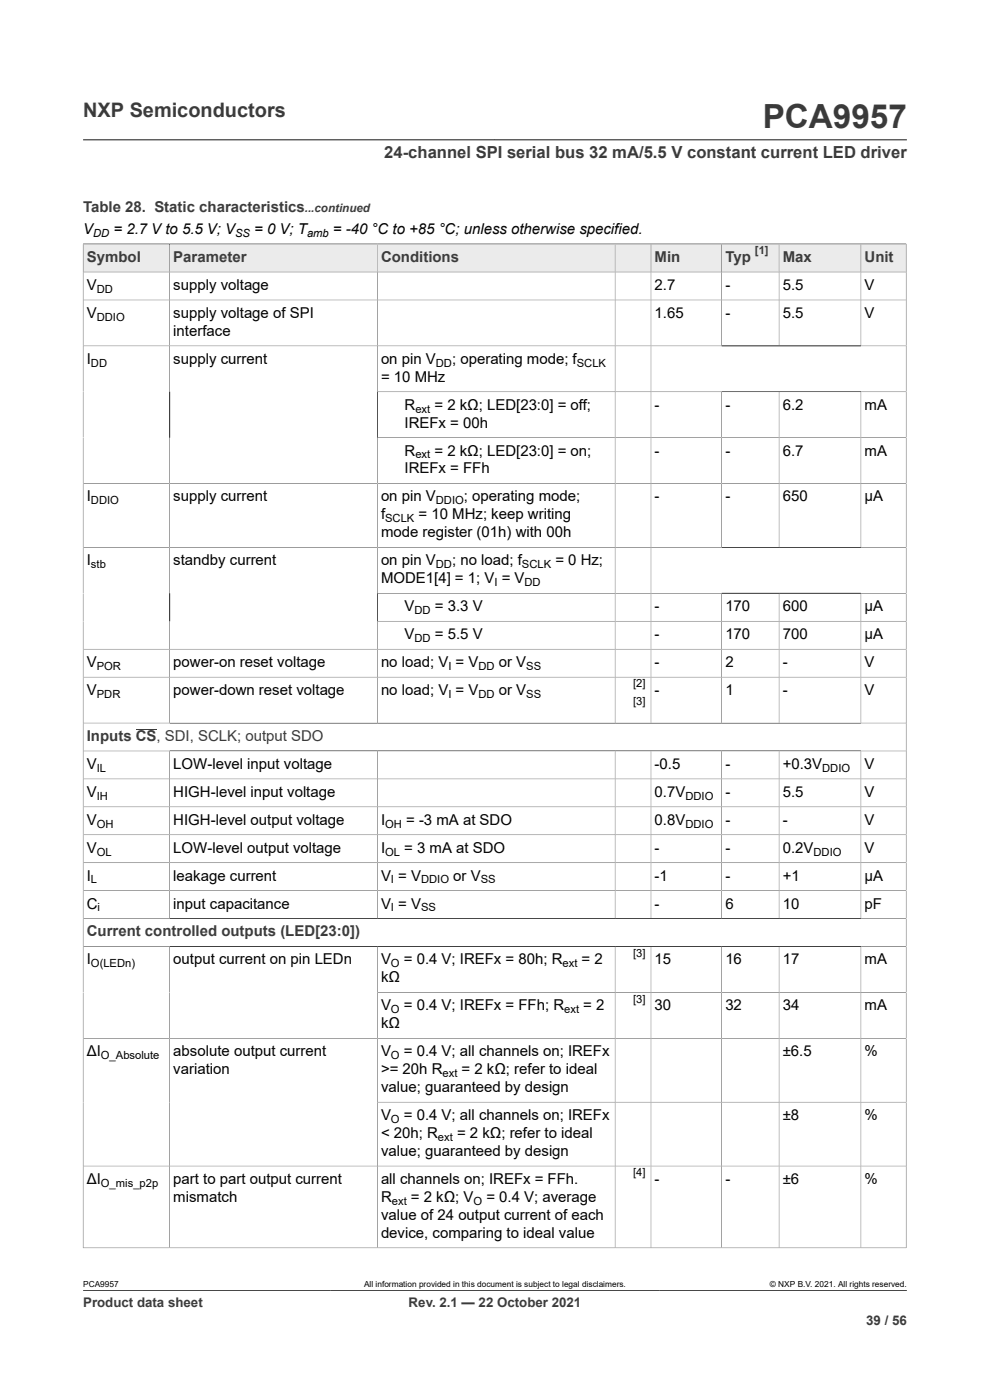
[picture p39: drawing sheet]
<svg xmlns="http://www.w3.org/2000/svg" width="210mm" height="297mm" viewBox="0 0 210 297" stroke-linecap="round" stroke-linejoin="round" font-family="sans-serif">
<defs><g id="words">
<text font-size="7.1" fill="#3c3c3c" x="161.8" y="27.2">PCA9957</text>
<text font-size="4.2" fill="#3c3c3c" x="17.6" y="24.8">NXP Semiconductors</text>
<text font-size="3.5" fill="#3c3c3c" x="81.5" y="33.5">24-channel SPI serial bus 32 mA/5.5 V constant current LED driver</text>
<g font-size="3.2" fill="#3c3c3c">
<text x="17.6" y="45.1">Table 28. Static characteristics</text>
<text x="18.4" y="55.6">Symbol</text>
<text x="36.8" y="55.6">Parameter</text>
<text x="80.8" y="55.6">Conditions</text>
<text x="138.9" y="55.6">Min</text>
<text x="153.9" y="55.6">Typ</text>
<text x="166" y="55.6">Max</text>
<text x="183.4" y="55.6">Unit</text>
<text x="18.4" y="157.2">Inputs CS, SDI, SCLK; output SDO</text>
<text x="18.4" y="198.7">Current controlled outputs (LED[23:0])</text>
</g>
<g font-size="3.2">
<text x="17.6" y="49.6">V</text>
<text x="24.1" y="49.6">= 2.7 V to 5.5 V; V</text>
<text x="53.9" y="49.6">= 0 V; T</text>
<text x="70.6" y="49.6">= -40 °C to +85 °C; unless otherwise specified.</text>
<text x="18.4" y="61.5">V</text>
<text x="36.8" y="61.5">supply voltage</text>
<text x="138.9" y="61.5">2.7</text>
<text x="153.9" y="61.5">-</text>
<text x="166" y="61.5">5.5</text>
<text x="183.4" y="61.5">V</text>
<text x="18.4" y="67.4">V</text>
<text x="36.8" y="67.4">supply voltage of SPI</text>
<text x="36.8" y="71.2">interface</text>
<text x="138.9" y="67.4">1.65</text>
<text x="153.9" y="67.4">-</text>
<text x="166" y="67.4">5.5</text>
<text x="183.4" y="67.4">V</text>
<text x="18.4" y="77.2">I</text>
<text x="36.8" y="77.2">supply current</text>
<text x="80.8" y="77.2">on pin V</text>
<text x="95.9" y="77.2">; operating mode; f</text>
<text x="80.8" y="81">= 10 MHz</text>
<text x="85.8" y="86.9">R</text>
<text x="92.2" y="86.9">= 2 kΩ; LED[23:0] = off;</text>
<text x="138.9" y="86.9">-</text>
<text x="153.9" y="86.9">-</text>
<text x="166" y="86.9">6.2</text>
<text x="183.4" y="86.9">mA</text>
<text x="85.8" y="90.7">IREFx = 00h</text>
<text x="85.8" y="96.6">R</text>
<text x="85.8" y="100.4">IREFx = FFh</text>
<text x="92.2" y="96.6">= 2 kΩ; LED[23:0] = on;</text>
<text x="138.9" y="96.6">-</text>
<text x="153.9" y="96.6">-</text>
<text x="166" y="96.6">6.7</text>
<text x="183.4" y="96.6">mA</text>
<text x="18.4" y="106.4">I</text>
<text x="36.8" y="106.4">supply current</text>
<text x="80.8" y="106.4">on pin V</text>
<text x="98.4" y="106.4">; operating mode;</text>
<text x="138.9" y="106.4">-</text>
<text x="153.9" y="106.4">-</text>
<text x="166" y="106.4">650</text>
<text x="183.4" y="106.4">µA</text>
<text x="80.8" y="110.2">f</text>
<text x="80.8" y="114">mode register (01h) with 00h</text>
<text x="88.8" y="110.2">= 10 MHz; keep writing</text>
<text x="18.4" y="119.9">I</text>
<text x="36.8" y="119.9">standby current</text>
<text x="80.8" y="119.9">on pin V</text>
<text x="95.9" y="119.9">; no load; f</text>
<text x="117.8" y="119.9">= 0 Hz;</text>
<text x="80.8" y="123.7">MODE1[4] = 1; V = V</text>
<text x="85.8" y="129.7">V</text>
<text x="92.3" y="129.7">= 3.3 V</text>
<text x="138.9" y="129.7">-</text>
<text x="153.9" y="129.7">170</text>
<text x="166" y="129.7">600</text>
<text x="183.4" y="129.7">µA</text>
<text x="85.8" y="135.6">V</text>
<text x="92.3" y="135.6">= 5.5 V</text>
<text x="138.9" y="135.6">-</text>
<text x="153.9" y="135.6">170</text>
<text x="166" y="135.6">700</text>
<text x="183.4" y="135.6">µA</text>
<text x="18.4" y="141.5">V</text>
<text x="36.8" y="141.5">power-on reset voltage</text>
<text x="80.8" y="141.5">no load; V = V</text>
<text x="105.8" y="141.5">or V</text>
<text x="138.9" y="141.5">-</text>
<text x="153.9" y="141.5">2</text>
<text x="166" y="141.5">-</text>
<text x="183.4" y="141.5">V</text>
<text x="18.4" y="147.4">V</text>
<text x="36.8" y="147.4">power-down reset voltage</text>
<text x="80.8" y="147.4">no load; V = V</text>
<text x="105.8" y="147.4">or V</text>
<text x="138.9" y="147.4">-</text>
<text x="153.9" y="147.4">1</text>
<text x="166" y="147.4">-</text>
<text x="183.4" y="147.4">V</text>
<text x="18.4" y="163.1">V</text>
<text x="36.8" y="163.1">LOW-level input voltage</text>
<text x="138.9" y="163.1">-0.5</text>
<text x="153.9" y="163.1">-</text>
<text x="166" y="163.1">+0.3V</text>
<text x="183.4" y="163.1">V</text>
<text x="18.4" y="169">V</text>
<text x="36.8" y="169">HIGH-level input voltage</text>
<text x="138.9" y="169">0.7V</text>
<text x="153.9" y="169">-</text>
<text x="166" y="169">5.5</text>
<text x="183.4" y="169">V</text>
<text x="18.4" y="175">V</text>
<text x="36.8" y="175">HIGH-level output voltage</text>
<text x="80.8" y="175">I</text>
<text x="86.1" y="175">= -3 mA at SDO</text>
<text x="138.9" y="175">0.8V</text>
<text x="153.9" y="175">-</text>
<text x="166" y="175">-</text>
<text x="183.4" y="175">V</text>
<text x="18.4" y="180.9">V</text>
<text x="36.8" y="180.9">LOW-level output voltage</text>
<text x="80.8" y="180.9">I</text>
<text x="85.8" y="180.9">= 3 mA at SDO</text>
<text x="138.9" y="180.9">-</text>
<text x="153.9" y="180.9">-</text>
<text x="166" y="180.9">0.2V</text>
<text x="183.4" y="180.9">V</text>
<text x="18.4" y="186.8">I</text>
<text x="36.8" y="186.8">leakage current</text>
<text x="80.8" y="186.8">V = V</text>
<text x="96.1" y="186.8">or V</text>
<text x="138.9" y="186.8">-1</text>
<text x="153.9" y="186.8">-</text>
<text x="166" y="186.8">+1</text>
<text x="183.4" y="186.8">µA</text>
<text x="18.4" y="192.7">C</text>
<text x="36.8" y="192.7">input capacitance</text>
<text x="80.8" y="192.7">V = V</text>
<text x="138.9" y="192.7">-</text>
<text x="153.9" y="192.7">6</text>
<text x="166" y="192.7">10</text>
<text x="183.4" y="192.7">pF</text>
<text x="18.4" y="204.6">I</text>
<text x="36.8" y="204.6">output current on pin LEDn</text>
<text x="80.8" y="204.6">V</text>
<text x="80.8" y="208.4">kΩ</text>
<text x="85.7" y="204.6">= 0.4 V; IREFx = 80h; R</text>
<text x="123.4" y="204.6">= 2</text>
<text x="138.9" y="204.6">15</text>
<text x="153.9" y="204.6">16</text>
<text x="166" y="204.6">17</text>
<text x="183.4" y="204.6">mA</text>
<text x="80.8" y="214.3">V</text>
<text x="85.7" y="214.3">= 0.4 V; IREFx = FFh; R</text>
<text x="123.7" y="214.3">= 2</text>
<text x="138.9" y="214.3">30</text>
<text x="153.9" y="214.3">32</text>
<text x="166" y="214.3">34</text>
<text x="183.4" y="214.3">mA</text>
<text x="80.8" y="218.1">kΩ</text>
<text x="18.4" y="224.1">ΔI</text>
<text x="36.8" y="224.1">absolute output current</text>
<text x="36.8" y="227.9">variation</text>
<text x="80.8" y="224.1">V</text>
<text x="80.8" y="227.9">&gt;= 20h R</text>
<text x="85.7" y="224.1">= 0.4 V; all channels on; IREFx</text>
<text x="97.9" y="227.9">= 2 kΩ; refer to ideal</text>
<text x="166" y="224.1">±6.5</text>
<text x="183.4" y="224.1">%</text>
<text x="80.8" y="231.7">value; guaranteed by design</text>
<text x="80.8" y="237.6">V</text>
<text x="85.7" y="237.6">= 0.4 V; all channels on; IREFx</text>
<text x="166" y="237.6">±8</text>
<text x="183.4" y="237.6">%</text>
<text x="80.8" y="241.4">&lt; 20h; R</text>
<text x="80.8" y="245.2">value; guaranteed by design</text>
<text x="97" y="241.4">= 2 kΩ; refer to ideal</text>
<text x="18.4" y="251.2">ΔI</text>
<text x="36.8" y="251.2">part to part output current</text>
<text x="80.8" y="251.2">all channels on; IREFx = FFh.</text>
<text x="138.9" y="251.2">-</text>
<text x="153.9" y="251.2">-</text>
<text x="166" y="251.2">±6</text>
<text x="183.4" y="251.2">%</text>
<text x="36.8" y="255">mismatch</text>
<text x="80.8" y="255">R</text>
<text x="87.2" y="255">= 2 kΩ; V</text>
<text x="103.2" y="255">= 0.4 V; average</text>
<text x="80.8" y="258.8">value of 24 output current of each</text>
<text x="80.8" y="262.6">device, comparing to ideal value</text>
</g>
<g font-size="2.8" fill="#3c3c3c">
<text x="17.6" y="277.3">Product data sheet</text>
<text x="86.7" y="277.3">Rev. 2.1 — 22 October 2021</text>
<text x="183.7" y="281">39 / 56</text>
</g>
<text font-size="2.5" fill="#3c3c3c" x="64.7" y="45.1">...continued</text>
<g font-size="2.4">
<text x="19.8" y="50.2">DD</text>
<text x="49.9" y="50.2">SS</text>
<text x="65.1" y="50.2">amb</text>
<text x="20.5" y="62.1">DD</text>
<text x="20.5" y="68">DDIO</text>
<text x="19.3" y="77.8">DD</text>
<text x="92.5" y="77.8">DD</text>
<text x="122.3" y="77.8">SCLK</text>
<text x="88.1" y="87.5">ext</text>
<text x="88.1" y="97.3">ext</text>
<text x="19.3" y="107">DDIO</text>
<text x="92.5" y="107">DDIO</text>
<text x="81.7" y="110.8">SCLK</text>
<text x="19.3" y="120.5">stb</text>
<text x="92.5" y="120.5">DD</text>
<text x="104.9" y="124.3">I</text>
<text x="110.7" y="120.5">SCLK</text>
<text x="111.3" y="124.3">DD</text>
<text x="87.9" y="130.3">DD</text>
<text x="87.9" y="136.2">DD</text>
<text x="20.5" y="142.1">POR</text>
<text x="95.1" y="142.1">I</text>
<text x="101.5" y="142.1">DD</text>
<text x="111.6" y="142.1">SS</text>
<text x="20.5" y="148.1">PDR</text>
<text x="95.1" y="148.1">I</text>
<text x="101.5" y="148.1">DD</text>
<text x="111.6" y="148.1">SS</text>
<text x="134.3" y="145.8">[2]</text>
<text x="134.3" y="149.6">[3]</text>
<text x="20.5" y="163.7">IL</text>
<text x="174.4" y="163.7">DDIO</text>
<text x="20.5" y="169.6">IH</text>
<text x="145.4" y="169.6">DDIO</text>
<text x="20.5" y="175.6">OH</text>
<text x="81.7" y="175.6">OH</text>
<text x="145.4" y="175.6">DDIO</text>
<text x="20.5" y="181.5">OL</text>
<text x="81.7" y="181.5">OL</text>
<text x="172.6" y="181.5">DDIO</text>
<text x="19.3" y="187.4">L</text>
<text x="82.9" y="187.4">I</text>
<text x="89.3" y="187.4">DDIO</text>
<text x="102" y="187.4">SS</text>
<text x="20.7" y="193.4">i</text>
<text x="82.9" y="193.4">I</text>
<text x="89.3" y="193.4">SS</text>
<text x="134.3" y="202.9">[3]</text>
<text x="19.3" y="205.2">O(LEDn)</text>
<text x="82.9" y="205.2">O</text>
<text x="119.3" y="205.2">ext</text>
<text x="82.9" y="214.9">O</text>
<text x="119.7" y="214.9">ext</text>
<text x="134.3" y="212.7">[3]</text>
<text x="21.4" y="224.7">O_Absolute</text>
<text x="82.9" y="224.7">O</text>
<text x="93.9" y="228.5">ext</text>
<text x="82.9" y="238.2">O</text>
<text x="92.9" y="242">ext</text>
<text x="21.4" y="251.8">O_mis_p2p</text>
<text x="134.3" y="249.5">[4]</text>
<text x="83.1" y="255.6">ext</text>
<text x="100.4" y="255.6">O</text>
</g>
<text font-size="2.4" fill="#3c3c3c" x="160.1" y="53.9">[1]</text>
<g font-size="1.8">
<text x="17.6" y="273.1">PCA9957</text>
<text x="77.2" y="273.1">All information provided in this document is subject to legal disclaimers.</text>
<text x="163.3" y="273.1">© NXP B.V. 2021. All rights reserved.</text>
</g>
</g></defs>
<path d="M17.6 29.7h174.8M17.6 51.8h174.6" fill="none" stroke="#3c3c3c" stroke-width=".21"/>
<path d="M17.7 51.9h18.2v5.7h-18.2z" fill="#ebebeb"/>
<path d="M17.6 51.8h18.4v5.9h-18.4z" fill="none" stroke="#3c3c3c" stroke-width=".21"/>
<path d="M36.1 51.9h43.9v5.7h-43.9z" fill="#ebebeb"/>
<path d="M36 51.8h44v5.9h-44z" fill="none" stroke="#3c3c3c" stroke-width=".21"/>
<path d="M80.1 51.9h50.3v5.7h-50.3z" fill="#ebebeb"/>
<path d="M80 51.8h50.5v5.9h-50.5z" fill="none" stroke="#3c3c3c" stroke-width=".21"/>
<path d="M130.6 51.9h7.4v5.7h-7.4z" fill="#ebebeb"/>
<path d="M130.5 51.8h7.6v5.9h-7.6z" fill="none" stroke="#3c3c3c" stroke-width=".21"/>
<path d="M138.2 51.9h14.8v5.7h-14.8z" fill="#ebebeb"/>
<path d="M138.1 51.8h15v5.9h-15z" fill="none" stroke="#3c3c3c" stroke-width=".21"/>
<path d="M153.2 51.9h12v5.7h-12z" fill="#ebebeb"/>
<path d="M153.1 51.8h12.2v5.9h-12.2z" fill="none" stroke="#3c3c3c" stroke-width=".21"/>
<path d="M165.3 51.9h17.2v5.7h-17.2z" fill="#ebebeb"/>
<path d="M165.3 51.8h17.3v5.9h-17.3z" fill="none" stroke="#3c3c3c" stroke-width=".21"/>
<path d="M182.7 51.9h9.5v5.7h-9.5z" fill="#ebebeb"/>
<g fill="none" stroke="#3c3c3c" stroke-width=".21">
<path d="M36 57.7v95.7M80 57.7v95.7M130.5 57.7v95.7M138.1 57.7v95.7M153.1 57.7v15.7M165.3 57.7v15.7M192.2 57.7h-174.6v207.1M17.6 63.6h174.6M17.6 73.4h174.6M182.6 73.4v-21.6h9.6v213M80 83.1h112.2M80 92.9h112.2"/>
<path d="M153.1 83.1v33M165.3 83.1v33M182.6 83.1v33M17.6 102.6h174.6M17.6 116.1h174.6M17.6 137.7h174.6M80 125.9h112.2M80 131.8h112.2M153.1 125.9v27.5M165.3 125.9v27.5M182.6 125.9v27.5M17.6 143.7h174.6"/>
<path d="M17.6 153.4h174.6M17.6 159.3h174.6M28.8 154.7h4.4M36 159.3v35.6M80 159.3v35.6M130.5 159.3v35.6M138.1 159.3v35.6M153.1 159.3v35.6M165.3 159.3v35.6M182.6 159.3v35.6M17.6 165.2h174.6M17.6 171.2h174.6"/>
<path d="M17.6 177.1h174.6M17.6 183h174.6M17.6 188.9h174.6M17.6 194.9h174.6M17.6 200.8h174.6M36 200.8v63.9M80 200.8v63.9M80 210.5h112.2M130.5 200.8v63.9M138.1 200.8v63.9M153.1 200.8v63.9M165.3 200.8v63.9"/>
<path d="M182.6 200.8v63.9M17.6 220.3h174.6M80 233.8h112.2M17.6 247.4h174.6M17.6 264.7h174.7M17.6 273.8h174.8"/>
</g>
<use href="#words"/>
</svg>
